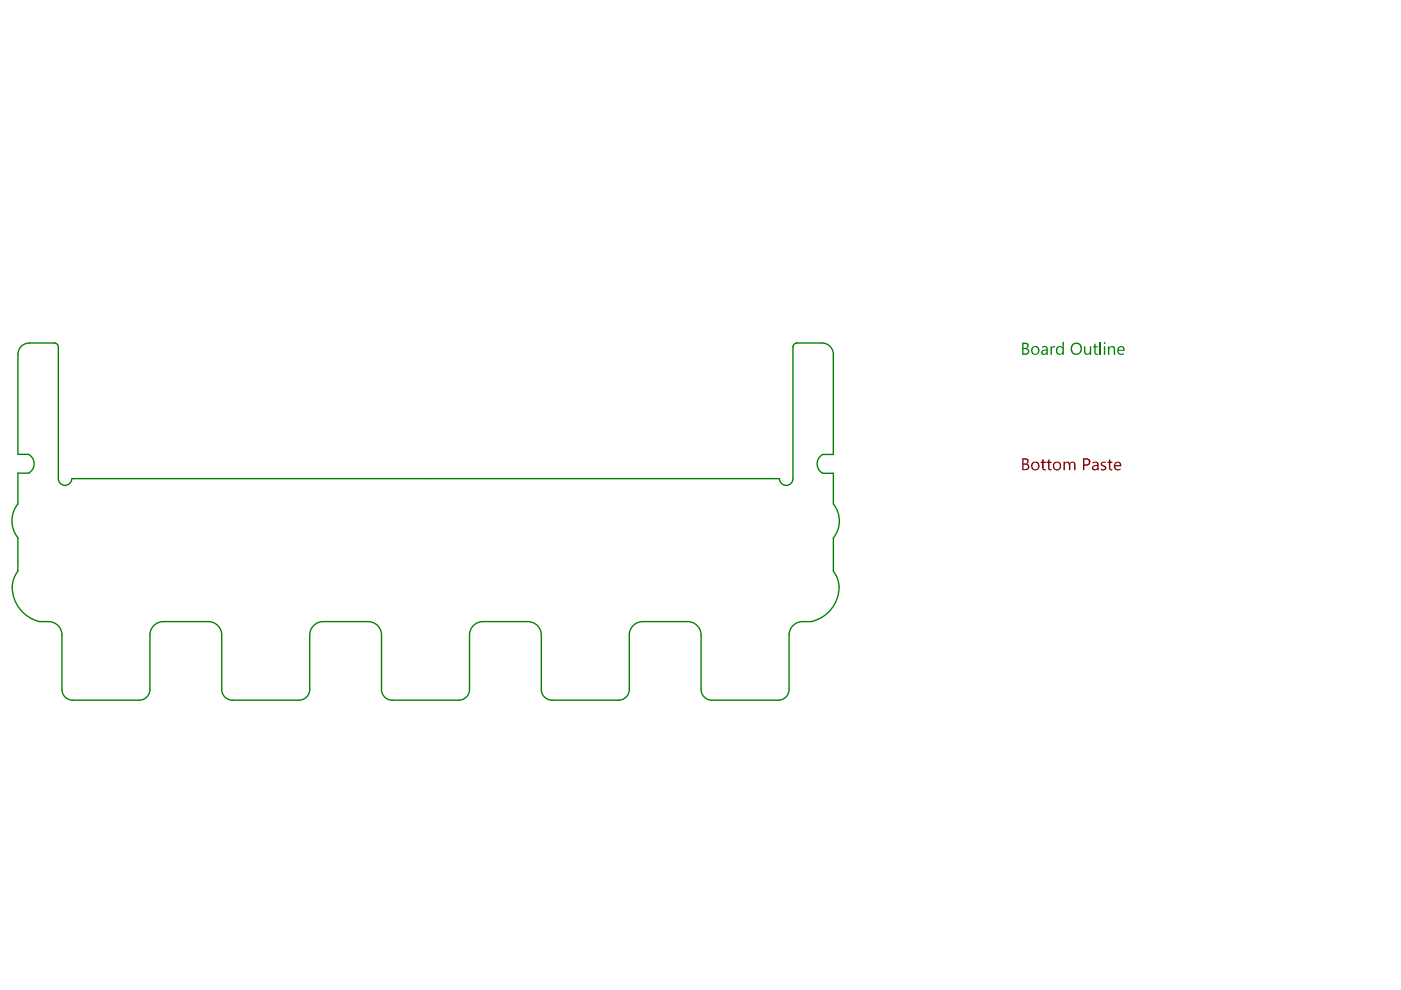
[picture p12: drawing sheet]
<svg xmlns="http://www.w3.org/2000/svg" width="297mm" height="210mm" viewBox="0 0 297 210" stroke-linecap="round" stroke-linejoin="round" font-family="sans-serif">
<g fill="none" stroke="#008000" stroke-width=".29">
<path d="M3.8 75.1v21.2h2.3M6.2 72.7h5.4M12.4 73.6v27.9M168.1 73.6v27.9M168.8 72.7h5.5M176.7 75.2v21.2h-2.3M3.8 114v7.1M6.1 100.3h-2.3v6.5M15.2 101.5h150.1M174.4 100.3h2.3v6.5M176.7 114v7.1M8.3 131.8h2"/>
<path d="M13.1 134.6v11.6M31.8 134.6v11.6M34.6 131.8h9.6M47 134.6v11.6M65.7 134.6v11.6M68.5 131.8h9.5M80.9 134.6v11.6M99.5 134.6v11.6M102.4 131.8h9.5M114.8 134.6v11.6M133.4 134.6v11.6M136.3 131.8h9.5"/>
<path d="M148.6 134.6v11.6M167.3 134.6v11.6M170.2 131.8h1.9M15.4 148.5h14.1M49.3 148.5h14.1M83.2 148.5h14.1M117 148.5h14.1M150.9 148.5h14.1"/>
</g>
<g fill="#008000">
<path d="M222.7 73.4h.3v.4l.2-.4h.5v.3a.45 .45 0 0 0-.6 .1 .45 .45 0 0 0-.1 .5v.9h-.3z"/>
<path d="M229.8 73.4h.3v1a.48 .48 0 0 0 .5 .6 .48 .48 0 0 0 .5-.6v-1h.3v1.8h-.3v-.2a.68 .68 0 0 1-.8 .2 .68 .68 0 0 1-.5-.7z"/>
<path d="M232 72.9h.3v.5h.5v.2h-.5v1.2l.2 .2h.3a.41 .41 0 0 1-.5 .2 .41 .41 0 0 1-.3-.5v-1.1h-.3v-.2h.3z"/>
<path d="M217 72.9v.9h.3a.44 .44 0 0 0 .5-.4 .44 .44 0 0 0-.5-.5zM217 74v1h.4a.49 .49 0 0 0 .6-.6 .49 .49 0 0 0-.7-.4zM216.7 72.6l.7 .1a.59 .59 0 0 1 .7 .5 .59 .59 0 0 1-.4 .7 .7 .7 0 0 1 .5 .8 .7 .7 0 0 1-.8 .5h-.7z"/>
<path d="M219 73.8a.69 .69 0 0 0 .1 1 .69 .69 0 0 0 1-.1 .78 .78 0 0 0-.7-1.1zM218.5 74.3a.95 .95 0 0 1 1.9 0 .95 .95 0 0 1-1.9 0z"/>
<path d="M221.1 74.5a.38 .38 0 0 0 .2 .5 .38 .38 0 0 0 .5-.3l.1-.4zM220.9 73.5a.73 .73 0 0 1 .8-.1 .73 .73 0 0 1 .5 .6v1.2h-.3v-.2a.6 .6 0 0 1-.8 .3 .6 .6 0 0 1-.4-.7 .6 .6 0 0 1 .7-.4l.5-.2a.51 .51 0 0 0-.4-.4 .51 .51 0 0 0-.6 .2z"/>
<path d="M224 73.6a.8 .8 0 0 1 1.3 0v-1.1h.3v2.7h-.3v-.3a.8 .8 0 0 1-1.1 .2 .8 .8 0 0 1-.3-1zM224.3 73.9a.64 .64 0 0 0 0 .8 .64 .64 0 0 0 .8 .1l.2-.6a.55 .55 0 0 0-.4-.6 .55 .55 0 0 0-.6 .3z"/>
<path d="M227.4 73.3v.1a1.1 1.1 0 0 0 .8 1.6 1.02 1.02 0 0 0 .8-1.6 .93 .93 0 0 0-1.6-.1zM227.3 73a1.29 1.29 0 0 1 2.1 .6 1.29 1.29 0 0 1-1.5 1.6l-.3-.1a1.41 1.41 0 0 1-.3-2.1z"/>
</g>
<path d="M233.3 72.5v2.7" fill="none" stroke="#008000" stroke-width=".29"/>
<g fill="#008000">
<path d="M234.9 73.4h.3v.3a.65 .65 0 0 1 .8-.3 .65 .65 0 0 1 .4 .7v1.1h-.3v-1a.48 .48 0 0 0-.4-.6 .48 .48 0 0 0-.5 .6v1h-.3z"/>
<path d="M234 72.8a.2 .2 0 0 1 .4 0 .2 .2 0 0 1-.4 0zM234 73.4h.3v1.8h-.3z"/>
<path d="M237.3 73.8l-.1 .4h1a.49 .49 0 0 0-.3-.6 .49 .49 0 0 0-.6 .2zM237 73.7a.8 .8 0 0 1 1-.3 .8 .8 0 0 1 .5 1h-1.3a.67 .67 0 0 0 .4 .6 .67 .67 0 0 0 .7-.2v.3a.94 .94 0 0 1-1.2-.1 .94 .94 0 0 1-.1-1.2z"/>
</g>
<g fill="none" stroke="#008000" stroke-width=".29">
<path d="M6.2 72.7a2.42 2.42 0 0 0-2.4 2.4M11.5 72.7a.86 .86 0 0 1 .9 .9M169 72.7a.86 .86 0 0 0-.9 .9M174.3 72.7a2.42 2.42 0 0 1 2.4 2.4M6.1 96.3a2.27 2.27 0 0 1 0 4M174.4 96.4a2.27 2.27 0 0 0 0 3.9M3.8 106.8a5.7 5.7 0 0 0 0 7.2M12.4 101.5a1.43 1.43 0 0 0 1.4 1.4 1.43 1.43 0 0 0 1.4-1.4M165.3 101.5a1.43 1.43 0 0 0 1.4 1.4 1.43 1.43 0 0 0 1.4-1.4M176.7 106.8a5.7 5.7 0 0 1 0 7.2M3.8 121.1a6.5 6.5 0 0 0 1.1 8.7 7.6 7.6 0 0 0 3.4 2M10.3 131.8a2.85 2.85 0 0 1 2.8 2.8"/>
<path d="M34.6 131.8a2.85 2.85 0 0 0-2.8 2.8M44.2 131.8a2.85 2.85 0 0 1 2.8 2.8M68.5 131.8a2.85 2.85 0 0 0-2.8 2.8M78 131.8a2.85 2.85 0 0 1 2.9 2.8M102.4 131.8a2.85 2.85 0 0 0-2.9 2.8M111.9 131.8a2.85 2.85 0 0 1 2.9 2.8M136.3 131.8a2.85 2.85 0 0 0-2.9 2.8M145.8 131.8a2.85 2.85 0 0 1 2.8 2.8M170.2 131.8a2.85 2.85 0 0 0-2.9 2.8M176.7 121.1a6.2 6.2 0 0 1-.4 8 7.6 7.6 0 0 1-4.2 2.7M13.1 146.2a2.28 2.28 0 0 0 2.3 2.3M31.8 146.2a2.28 2.28 0 0 1-2.3 2.3"/>
<path d="M47 146.2a2.28 2.28 0 0 0 2.3 2.3M65.7 146.2a2.28 2.28 0 0 1-2.3 2.3M80.9 146.2a2.28 2.28 0 0 0 2.3 2.3M99.5 146.2a2.28 2.28 0 0 1-2.2 2.3M114.8 146.2a2.28 2.28 0 0 0 2.2 2.3M133.4 146.2a2.28 2.28 0 0 1-2.3 2.3M148.6 146.2a2.28 2.28 0 0 0 2.3 2.3M167.3 146.2a2.28 2.28 0 0 1-2.3 2.3"/>
</g>
<g fill="#800000">
<path d="M220.9 97.5l.4-.1v.5h.4v.3h-.4v1a.27 .27 0 0 0 .1 .3 .27 .27 0 0 0 .3 0l-.1 .3-.6-.3-.1-1.3h-.3v-.3h.3z"/>
<path d="M222.2 97.5l.3-.1v.5h.4v.3h-.4v1a.27 .27 0 0 0 .1 .3 .27 .27 0 0 0 .3 0l-.1 .3-.6-.3v-1.3h-.3v-.3h.3z"/>
<path d="M225.5 97.9h.3v.3a.62 .62 0 0 1 1.1 0 .61 .61 0 0 1 .7-.3 .61 .61 0 0 1 .4 .7v1.1h-.3v-1a.43 .43 0 0 0-.4-.6 .43 .43 0 0 0-.4 .6v1h-.3v-1.1a.42 .42 0 0 0-.5-.5 .42 .42 0 0 0-.3 .6v1h-.3z"/>
<path d="M233.5 98.1l.2-.2 .8 .1v.2l-.4-.1a.31 .31 0 0 0-.4 .3 .31 .31 0 0 0 .4 .3 .56 .56 0 0 1 .4 .7 .56 .56 0 0 1-.7 .4l-.4-.2 .1-.3a.43 .43 0 0 0 .4 .2 .43 .43 0 0 0 .4-.4l-.2-.1a.61 .61 0 0 1-.6-.3 .61 .61 0 0 1 0-.6z"/>
<path d="M235.1 97.5l.3-.1v.5h.4v.3h-.4v1a.27 .27 0 0 0 .1 .3 .27 .27 0 0 0 .3 0v.2l-.2 .1-.5-.4v-1.2h-.3v-.3h.3z"/>
<path d="M217 97.5v.7h.3a.41 .41 0 0 0 .5-.4 .41 .41 0 0 0-.5-.3zM217 98.5v1l.4-.1a.46 .46 0 0 0 .6-.5 .46 .46 0 0 0-.7-.4zM216.7 97.2h.7a.63 .63 0 0 1 .7 .5 .63 .63 0 0 1-.4 .7 .66 .66 0 0 1 .5 .8 .66 .66 0 0 1-.8 .5h-.7z"/>
<path d="M219 98.4a.71 .71 0 0 0 0 .8 .71 .71 0 0 0 .7 .3 .68 .68 0 0 0 .3-1 .68 .68 0 0 0-1-.1zM218.6 98.8a.92 .92 0 0 1 1.8 0 .92 .92 0 0 1-1.8 0z"/>
<path d="M223.7 98.2a.73 .73 0 0 0-.2 .9 .73 .73 0 0 0 .8 .4 .73 .73 0 0 0 .4-.9 .73 .73 0 0 0-.7-.5zM223.2 98.8a.94 .94 0 0 1 1.8 0 .94 .94 0 0 1-1.8 0z"/>
<path d="M229.9 97.5v1h.4a.51 .51 0 0 0 .6-.5 .51 .51 0 0 0-.6-.5zM229.6 97.2h.7a.8 .8 0 0 1 .9 .8 .8 .8 0 0 1-.9 .8h-.4v.9h-.3z"/>
<path d="M231.9 99a.41 .41 0 0 0 .3 .5 .41 .41 0 0 0 .5-.5v-.2zM231.6 98a.79 .79 0 0 1 1.3 .5v1.2h-.2v-.3a.59 .59 0 0 1-1.1 .1 .59 .59 0 0 1 .5-.9l.6-.1a.56 .56 0 0 0-.5-.4 .56 .56 0 0 0-.6 .2z"/>
<path d="M236.6 98.2l-.2 .4h1a.53 .53 0 0 0-.3-.4 .53 .53 0 0 0-.5 0zM236.4 98.1a.82 .82 0 0 1 1-.1 .82 .82 0 0 1 .3 .9h-1.3a.67 .67 0 0 0 .5 .6 .67 .67 0 0 0 .7-.2v.2a.92 .92 0 0 1-1.3-.1 .92 .92 0 0 1 .1-1.2z"/>
</g>
</svg>
